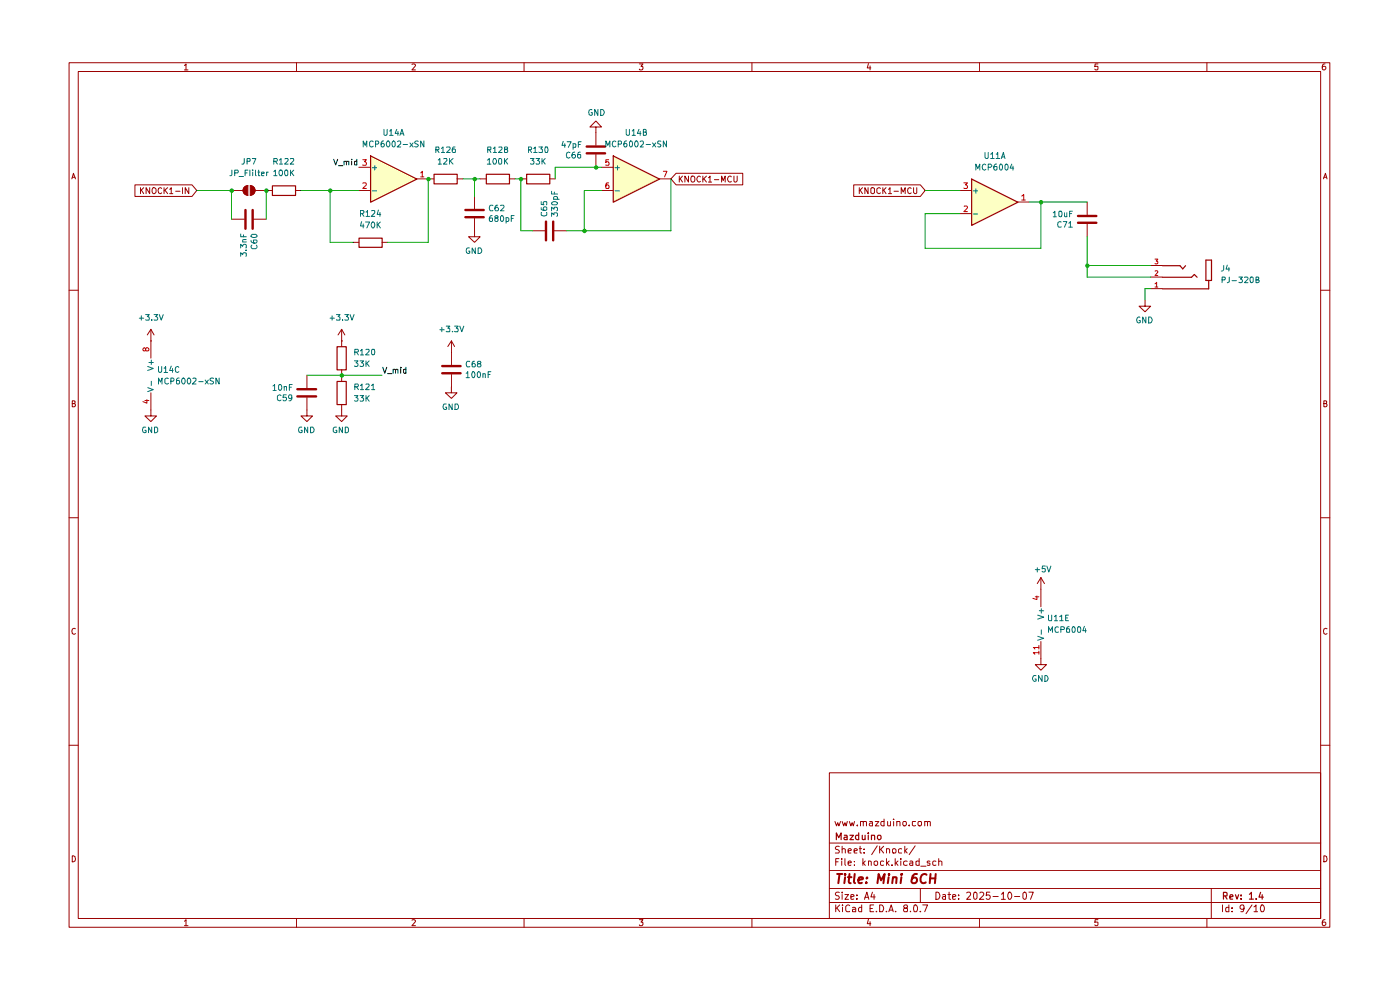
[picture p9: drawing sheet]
<svg xmlns="http://www.w3.org/2000/svg" width="297mm" height="210mm" viewBox="0 0 297 210" stroke-linecap="round" stroke-linejoin="round" font-family="sans-serif">
<g fill="none" stroke="#9b0000" stroke-width=".21">
<path d="M14.7 13.3h267.4v183.4h-267.4zM16.6 15.2h263.6v179.6h-263.6zM39.1 13.9l.4-.3v1.2M39.1 14.8h.8M62.9 13.3v1.9M87.4 13.6h.5l.2 .2-.7 1h.7M111.2 13.3v1.9M135.6 13.6h.8l-.4 .5h.3l.1 .1-.1 .5-.5 .1-.2-.1M159.5 13.3v1.9M184.2 13.5l-.2 .9h.7M184.6 14v.8M207.8 13.3v1.9"/>
<path d="M232.9 13.6h-.6l-.1 .6 .6-.1 .1 .6-.1 .1h-.4l-.2-.1M256 13.3v1.9M281.1 13.6h-.4l-.2 1 .3 .2h.2l.3-.2v-.4l-.2-.1h-.5l-.1 .1M15.2 37.9l.4-1.1 .4 1.1M15.3 37.6h.6M280.8 37.9l.4-1.1 .3 1.1M280.8 37.6h.6M14.7 61.6h1.9M280.2 61.6h1.9M15.3 85.6h.5l.1-.2v-.3l-.6-.1v1.3l.6-.1 .1-.3-.2-.3M280.8 85.6h.5l.1-.2v-.3l-.6-.1v1.3l.6-.1 .1-.3-.2-.3M14.7 109.8h1.9"/>
<path d="M280.2 109.8h1.9M16 133.4l-.2-.1a.65 .65 0 0 0-.6 .6 .65 .65 0 0 0 .6 .6l.2-.1M281.5 133.4l-.2-.1a.65 .65 0 0 0-.6 .6 .65 .65 0 0 0 .6 .6l.2-.1M14.7 158.1h1.9M280.2 158.1h1.9M175.9 163.9h104.3v30.9h-104.3zM175.9 178.8h104.3M177.1 174.3l.4 .9 .2-.7 .3 .7 .3-.9M178.1 179.6l-.5-.1-.3 .2v.4l.5 .2 .3 .4-.2 .2h-.7M178.7 174.3l.3 .9 .2-.7 .3 .7 .3-.9M178.7 179.5v1.4M180.2 174.3l.3 .9 .3-.7 .2 .7 .3-.9"/>
<path d="M181.9 175v.2M182.5 179.5v1.3v.1h.3M182.5 174.3h.6v.9M182.5 174.3v.9M183.1 174.4l.1-.1h.5l.1 .9M184.5 174.3h.5l.1 .9M185.1 174.6h-.5l-.2 .2 .2 .4 .5-.1M185.7 174.3h.7l-.7 .9h.7M186.1 179.4l-1.2 1.9M186.6 179.5v1.4M187.5 179.5l-.9 .9M187.5 174.3h-.5l-.1 .6a.45 .45 0 0 0 .6 .2"/>
<path d="M187.5 173.7v1.5M188.3 174.3v.8l.4 .1 .2-.2M188.9 174.3v.9M189.6 173.7v.1M189.6 174.3v.9M190.3 174.3h.5l.1 .9M190.3 174.3v.9M191.6 174.3h.6l.1 .6-.3 .3h-.2l-.3-.3zM191.9 179.5v1.4M192.9 175v.2M194.1 179.4l-1.2 1.9M194.2 174.3h-.6v.7l.2 .2 .4-.1"/>
<path d="M194.8 174.3h.6v.8l-.4 .1-.3-.3zM196.2 174.3h.5l.1 .9M196.2 174.3v.9M196.8 174.4l.1-.1h.4l.1 .9M15.3 181.5a.64 .64 0 0 1 .7 .7 .64 .64 0 0 1-.7 .6zM39.1 195.4l.4-.3v1.3M39.1 196.4h.8M62.9 194.8v1.9M87.4 195.2l.5-.1 .2 .2-.7 1.1h.7M111.2 194.8v1.9M135.6 195.1h.8l-.4 .5h.3l.1 .2-.1 .5-.5 .1-.2-.2M159.5 194.8v1.9"/>
<path d="M175.9 191.4h104.3M175.9 188.5h104.3M175.9 184.7h104.3M177.3 192v1.4M177.3 182.8h.5M177.6 192.6l.5 .8M178 182.1h-.7v1.5M178.1 189.3l-.5-.1-.3 .2v.4l.5 .2 .3 .4-.3 .4-.6-.1M178.1 192l-.8 .8M178.6 182.1v.2M178.6 182.6v1M178.7 189.2v.2"/>
<path d="M178.7 180.2l.2-.2 .4 .2v.7M178.7 189.8v1M178.7 192v.1M178.7 192.5v.9M179.2 189.8h.8l-.8 1h.8M179.2 182.1v1.3l.2 .2M179.9 183.1l.7-.1-.2-.4-.5 .2v.6l.3 .2 .3-.1M179.9 180.5l.7-.1-.2-.4-.5 .2v.6l.1 .1h.5M180.3 192.1l-.5-.1-.4 .3 .1 .9 .2 .2 .6-.1M180.5 190.3l.7-.2-.1-.3h-.6v.9h.6M180.9 192.5h.4l.2 .2v.7h-.6v-.4l.6-.2M181.2 180.5l.7-.1-.1-.3-.4-.1-.2 .2 .1 .7h.5"/>
<path d="M181.3 183.5v.1M181.3 182.7v.1M181.8 190.6v.2M181.8 189.8v.2M182.3 180h.5M182.8 192v1.4h-.5l-.2-.7 .3-.2h.4M183.1 182.1v1.5M183.1 183.1l.5 .5M183.3 180.9h.1M183.3 180.1v.1M183.4 190.8l.5-1.6 .4 1.6M183.5 190.3h.7"/>
<path d="M183.6 182.6l-.5 .5M184.2 195l-.2 .9h.7M184.2 182.7l.4-.1 .2 .2v.8M184.2 182.6v1M184.6 195.5v.9M184.6 192.7h.5M185.1 189.2l-.4 1.1h1M185.3 192h-.7v1.4h.7M185.4 189.8v1M185.5 182.7h.1a.36 .36 0 0 1 .6 .2v.4a.41 .41 0 0 1-.4 .3 .41 .41 0 0 1-.4-.3zM185.9 193.3v.1M186.6 192a.81 .81 0 0 1 .9 .4 .81 .81 0 0 1-.3 1h-.6z"/>
<path d="M186.9 180.2l.6 .7M187.5 182.7l-.5-.1-.2 .3 .1 .6h.6M188 193.3v.1M188 180.2l.3-.2 .4 .2v.7M188 180v.9M188 182.1v1.5M188.2 183.1l.4 .5M188.6 193.4l.5-1.4 .4 1.4M188.6 182.6l-.6 .5M188.7 193.1h.7M189.2 183.5v.1M189.4 180.1l.4-.1 .3 .3-.2 .6h-.5z"/>
<path d="M189.9 182.1v1.5M190 193.3v.1M190.1 183.1l.4 .5M190.5 182.6l-.6 .5M191.1 182.1v.2M191.1 182.6v1M191.3 180.1a.45 .45 0 0 0-.7 .2l.1 .6h.6M192 192.6l-.2-.1v-.4l.2-.1h.5v.5l-.7 .2-.1 .2 .2 .5h.6v-.5l-.2-.3M192 180.4l.5 .5M192.5 182.7l-.5-.1-.3 .3 .1 .6h.7M192.5 180l-.6 .5M193 182.7l.5-.1 .1 .2v.8"/>
<path d="M193.1 193.3v.1M193.6 183l-.6 .1v.1l.1 .4 .5-.1M194 192h.1a.87 .87 0 0 1 .3 1.4l-.5-.1-.1-.8zM195 182.7h-.7v.8h.7M195 182.1v1.5M195.2 193.3v.1M195.2 188.5v2.9M195.3 183.7h1.1M195.8 192h1l-.6 1.4M197.3 182.7l-.4-.1-.2 .2 .1 .3h.5v.4h-.6M198.5 189.2a.77 .77 0 0 1 .9 .8 .77 .77 0 0 1-.9 .8zM198.5 182.7l-.4-.1-.2 .3 .1 .6h.5"/>
<path d="M199.1 182.7l.5-.1 .2 .2v.8M199.1 182.1v1.5M200 189.8h.6v1M200.6 190.1l-.7 .2 .3 .5 .4-.1M201.1 189.8h.6M201.3 189.2v1.5l.4 .1M202.1 190.3l.7-.2-.1-.3h-.6v.9h.6M203.4 190.6v.2M203.4 189.8v.2M205.1 189.4l.6-.2 .2 .4-.1 .3-.7 .9h.8M206.6 189.4l.3-.2 .4 .4v.8l-.4 .4a.99 .99 0 0 1-.3-1.4zM207.8 194.8v1.9"/>
<path d="M207.9 189.4l.1-.2h.4l.3 .5-.9 1.1h.9M210 189.2h-.7l-.1 .8 .6-.2 .3 .3-.1 .5-.2 .2-.6-.2M210.7 190.2h1.1M212.4 189.7l.5-.5v1.6M212.4 190.8h.9M214 189.3l.1-.1a.82 .82 0 0 1 .6 .8 .82 .82 0 0 1-.6 .8 1.1 1.1 0 0 1-.1-1.5zM215.2 190.2h1.1M217.1 189.4l.2-.2a.88 .88 0 0 1 0 1.6l-.3-.4zM218.3 189.2h.9l-.6 1.6M232.9 195.1h-.6l-.1 .6 .6-.1 .1 .6-.1 .2h-.4l-.2-.2M256 194.8v1.9M257 188.5v6.3"/>
<path d="M259.3 192v1.4M260.7 192v1.4h-.6v-.9h.6M261.4 193.3v.1M261.4 192.5v.2M263.9 192.6l-.1 .2a.52 .52 0 0 1-.7-.2l.1-.6h.5l.1 .1a1.27 1.27 0 0 1-.1 1.3h-.5M265.6 192l-1.3 1.8M266 192.4l.5-.4v1.4M266 193.4h.8M267.6 192h.1a.87 .87 0 0 1 .3 1.4h-.4l-.2-.5zM280.8 181.5a.64 .64 0 0 1 .7 .7 .64 .64 0 0 1-.7 .6zM281.1 195.1l-.4 .1-.2 .9 .3 .3h.2l.3-.3v-.3l-.2-.2h-.5l-.1 .2"/>
</g>
<g fill="none" stroke="#9b0000" stroke-width=".25">
<path d="M177.4 178.1v-1.4l.5 1 .5-1v1.4M179.1 177.2h.5l.1 .9M179.7 177.5l-.6 .1-.1 .2 .2 .3 .5-.1M180.3 177.2h.8l-.8 .9h.8M182.2 177.2h-.5l-.2 .7a.45 .45 0 0 0 .7 .1M182.2 176.7v1.4M182.9 177.2v.8l.4 .1 .2-.2M183.5 177.2v.9M184.2 176.7v.1M184.2 177.2v.9M184.9 177.3l.6-.1 .1 .9M184.9 177.2v.9"/>
<path d="M186.2 177.3l.5-.1 .2 .2v.5l-.2 .2h-.3l-.3-.2zM259.6 190h.6l.1-.5-.2-.2h-.5v1.4M259.9 190l.4 .7M260.9 190.3l.7-.2-.2-.3-.4 .1-.1 .7 .1 .1h.5M262.1 189.8l.3 .9 .4-.9M263.3 190.6v.1M263.3 189.9v.1M265.1 189.7l.4-.4v1.4M265.1 190.7h.8M266.5 190.6v.1M267.4 189.3l-.3 1h.9M267.8 189.8v.9"/>
</g>
<g fill="none" stroke="#9b0000" stroke-width=".42">
<path d="M177.6 185.4h1.1M178.1 185.4l-.3 1.9M179.3 185.4v.2M179.3 186.1l-.2 1.2M179.9 186.1h.7M180.2 185.4l-.2 1.6 .1 .3h.4M181.3 185.4l-.2 1.6 .3 .3M182.1 186.7l.9-.2v-.3a.6 .6 0 0 0-.8 .1v1h.6M183.8 187.2v.1M183.9 186.2h.1l-.1 .1v-.1v.1M186.1 187.3l.3-1.9 .5 1.3 .8-1.3-.3 1.9M188.5 186.1l-.2 1.2"/>
<path d="M188.6 185.4v.2M189.4 186.2l.3-.1 .5 .1-.1 1.1M189.4 186.1l-.1 1.2M191.2 186.1l-.1 1.2M191.3 185.4l-.2 .1h.3l-.1-.1-.1 .2M194.5 185.4a.83 .83 0 0 0-1 .8l-.2 .7 .4 .4h.6l.2-.4-.1-.7a.65 .65 0 0 0-1 .3M196.6 185.6l-.1-.1a.85 .85 0 0 0-1.2 .7v.6a.66 .66 0 0 0 1.1 .4M197.3 186.3h1.1M197.4 185.4l-.2 1.9M198.5 185.4l-.2 1.9"/>
</g>
<g fill="#fdffc4">
<path d="M78.6 33l9.8 4.9-9.8 5z"/>
<path d="M130.1 33l9.8 4.9-9.8 5z"/>
<path d="M206.1 37.9l9.8 5-9.8 4.9z"/>
</g>
<path d="M70.8 33.8l.4 1.2 .4-1.2M71.8 35.1h.9M73 34.3l.5-.1v.8M73 34.2v.8M73.5 34.4l.1-.2h.4v.8M74.6 33.8v.1M74.6 34.2v.8M75.7 33.8v1.2h-.4l-.1-.7 .5-.1" fill="none" stroke="#0c0c0c" stroke-width=".21"/>
<path d="M78.6 33.1l9.8 4.9-9.8 4.9zM92.1 37h4.9v2h-4.9zM103.2 37h4.9v2h-4.9zM111.7 37h4.9v2h-4.9zM130.1 33.1l9.8 4.9-9.8 4.9zM206.1 38l9.8 4.9-9.8 4.9zM76.2 50.5h4.9v2h-4.9zM246.6 58.8h6.2l.6-.6 .6 .6M246.6 56.4h3.7l.6 .6 .6-.6M255.8 55.2h1.2v4.3h-1.2zM256.4 59.5v1.8h-9.8" fill="none" stroke="#9b0000" stroke-width=".25"/>
<g fill="none" stroke="#9b0000" stroke-width=".21">
<path d="M52.6 39.4a1.02 1.02 0 0 0-1 1 1.02 1.02 0 0 0 1 1M76.1 35.5h2.5M88.4 37.9h3.6M96.9 37.9h1.3M101.9 37.9h1.2M108 37.9h1.2M110.5 37.9h1.2M116.6 37.9h1.2M126.4 26.9h-1.3l1.3-1.2 1.2 1.2h-1.2v3.9M126.4 32.8v2.7M127.6 35.5h2.5M139.9 37.9h2.4"/>
<path d="M143.4 36.8h14.2v2.4h-14.2l-1.1-1.3zM144.1 37.4v1.2M144.3 37.9l.5 .7M144.8 37.4l-.7 .7M146.1 37.4v1.2l-.8-1.2v1.2M146.8 37.4a.46 .46 0 0 1 .6 .4v.4a.46 .46 0 0 1-.6 .4 .86 .86 0 0 1 0-1.2zM148.6 37.5l-.3-.1a.65 .65 0 0 0-.5 .6 .65 .65 0 0 0 .5 .6l.3-.1M149.1 37.4v1.2M149.3 37.9l.6 .7M149.9 37.4l-.8 .7M150.3 37.7l.3-.3v1.2M150.3 38.6h.7"/>
<path d="M151.6 38.1h.9M153.1 38.6v-1.2l.3 .9 .4-.9v1.2M155.1 37.5l-.2-.1a.64 .64 0 0 0-.6 .6 .64 .64 0 0 0 .6 .6l.2-.1M155.7 37.4v1.1l.2 .1h.2l.3-.2v-1M181.1 39.2h14.1l1.1 1.2-1.1 1.3h-14.1zM182.3 39.8v1.3M183 39.8l-.7 .7M184.2 39.8v1.3l-.7-1.3v1.3M184.7 40l.3-.2 .5 .2v.9l-.2 .2-.6-.2zM186.8 40l-.4-.2-.4 .3 .1 .8 .3 .2 .4-.2M187.3 39.8v1.3M188 39.8l-.7 .7"/>
<path d="M193.3 40l-.3-.2a.65 .65 0 0 0-.5 .6 .65 .65 0 0 0 .5 .7l.3-.2M193.8 39.8v1l.3 .3 .4-.2v-1.1M74.9 51.4h1.2M76.1 40.4h2.5M81 51.4h1.2M100.7 41.7v2.6M100.7 46.3v2.7M113 49h2.6M117.6 49h2.6M127.6 40.4h2.5M182.5 40.3l.5 .8M187.5 40.3l.5 .8"/>
<path d="M188.5 40.1l.3-.3v1.3M188.5 41.1h.7M189.7 40.6h.9M191.2 41.1v-1.3l.4 .9 .4-.9v1.3M203.6 40.4h2.5M203.6 45.3h2.5M215.9 42.9h2.5M230.6 42.9v2.7M230.6 47.5v2.7M244.1 58.8h2.5M244.1 56.3h2.5M242.9 63.7v1.3h-1.3l1.3 1.1 1.2-1.1h-1.2"/>
<path d="M244.1 61.2h2.5M220.8 136.1v4.9h-1.2l1.2 1.2 1.2-1.2h-1.2M220.8 122.5l-.7 1.3M220.8 122.5v6.2M220.8 122.5l.8 1.3"/>
</g>
<g fill="none" stroke="#c10000" stroke-width=".21">
<path d="M77 38.9l.6-.1 .1 .2-.7 1h.7M77 33.9h.7l-.4 .4 .4 .3v.3l-.1 .2-.6-.1M89.2 36.7l.4-.4v1.2M89.2 37.5h.7M129.1 33.9h-.6v.6l.2-.2 .4 .1v.7l-.6-.1M129.1 38.8h-.4l-.2 .2v.9l.6 .1v-.7l-.4-.1-.2 .3M140.7 36.3h.8l-.5 1.2M204.5 38.8h.7l-.4 .4 .4 .3v.3l-.1 .2-.6-.1M204.6 43.8l.5-.1 .1 .3-.7 .9h.7M216.8 41.6l.4-.4v1.2M216.8 42.4h.7M245 57.5l.5-.1 .1 .2-.6 .8h.6"/>
<path d="M245 55h.6l-.3 .4h.2l.1 .4-.1 .2-.5-.1M245 60.2l.4-.3v1M245 60.9h.6M219.6 126.6h.8M220 126.4v.8l-.9-.3M220.4 138.4h-1.2l.3 .4M220.4 137.3h-1.2l.3 .4M220.4 136.9v.8M220.4 138.1v.7"/>
</g>
<g fill="none" stroke="#007070" stroke-width=".21">
<path d="M79 35.6h.9M79.5 35.1v1M130.5 35.6h.9M131 35.1v1M79 40.5h.9M130.5 40.5h.9M206.5 40.5h.9M206.5 45.4h.9M207 40.1v.9M220.1 135l1.3 .4-1.3 .4M220.1 130.5l1.3 .4-1.3 .4M220.5 129.6h.9"/>
<path d="M220.9 129.1v1M220.9 133.6v.9"/>
</g>
<path d="M124.5 31.1h3.9M124.5 32.5h3.9M98.7 46.1h3.9M98.7 44.5h3.9M115.8 47v4M117.4 47v4M228.7 45.8h3.9M228.7 47.3h3.9" fill="none" stroke="#9b0000" stroke-width=".51"/>
<path d="M51.9 39.7l.7-.3v2a1.02 1.02 0 0 1-1-.6 1.02 1.02 0 0 1 .3-1.1z" fill="#9b0000"/>
<path d="M52.6 39.4v2M53.1 39.4a1.02 1.02 0 0 1 1 1 1.02 1.02 0 0 1-1 1z" fill="none" stroke="#9b0000" stroke-width=".21"/>
<path d="M53.1 39.4a1.02 1.02 0 0 1 1 1 1.02 1.02 0 0 1-1 1z" fill="#9b0000"/>
<g fill="none" stroke="#9b0000" stroke-width=".21">
<path d="M28.6 39.2h12.1l1 1.2-1 1.3h-12.1zM29.8 39.8v1.3M30.5 39.8l-.7 .7M31.8 39.8v1.3l-.8-1.3v1.3M32.5 39.8l.4 .1a.74 .74 0 0 1 .1 1l-.5 .2a.86 .86 0 0 1 0-1.3zM34.3 40l-.3-.2a.65 .65 0 0 0-.5 .6 .65 .65 0 0 0 .5 .7l.3-.2M34.8 39.8v1.3M35.6 39.8l-.8 .7M38.7 39.8v1.3M40.1 39.8v1.3l-.8-1.3v1.3M30 40.3l.5 .8M35 40.3l.6 .8"/>
<path d="M36 40.1l.3-.3v1.3M36 41.1h.7M37.3 40.6h.9M49.1 40.4h2.5M49.1 46.5h2.7M53.8 46.5h2.7M54 40.4h3.7M62.7 40.4h1.1M100.7 49v1.2h-1.3l1.3 1.2 1.2-1.2h-1.2M32 72.3h.1M32 69.9l-.8 1.1M32 69.9v6.1"/>
<path d="M32 69.9l.7 1.1M65.1 79.6v2.7M72.5 72.3h.1M72.5 69.9l-.8 1.1M72.5 69.9v3.6M72.5 78.4v2.5M72.5 69.9l.7 1.1M95.8 79.4v3.9h-1.3l1.3 1.2 1.1-1.2h-1.1M95.8 74.8h.1M95.8 72.3v5.1M95.8 72.3l-.8 1.2M95.8 72.3l.6 1.2"/>
<path d="M32 83.3v4.9h-1.3l1.3 1.2 1.2-1.2h-1.2M65.1 84.3v3.9h-1.3l1.3 1.2 1.2-1.2h-1.2M72.5 85.8v2.4h-1.3l1.3 1.2 1.2-1.2h-1.2"/>
</g>
<path d="M52.1 44.5v4M53.6 44.5v4M93.8 79.2h3.9M93.8 77.7h3.9M63.1 82.6h4M63.1 84.1h4" fill="none" stroke="#9b0000" stroke-width=".51"/>
<path d="M57.8 39.4h4.9v2.1h-4.9zM71.5 73.5h2v5h-2zM71.5 80.9h2v4.9h-2z" fill="none" stroke="#9b0000" stroke-width=".25"/>
<path d="M81.2 77.9l.4 1.3 .4-1.3M82.2 79.3h.9M83.4 78.4h.5v.8M83.4 78.3v.9M83.9 78.5l.2-.2 .3 .1v.8M85 77.9v.2M85 78.3v.9M86.1 78.4h-.5v.6l.2 .2 .3-.1M86.1 77.9v1.3" fill="none" stroke="#0c0c0c" stroke-width=".21"/>
<path d="M31.3 77.7l1.2 .5-1.2 .4M31.6 76.9h.9M32.1 76.4v.9M31.3 82.2l1.2 .4-1.2 .5M32.1 80.9v.9" fill="none" stroke="#007070" stroke-width=".21"/>
<path d="M30.9 74l.2-.2h.2l.3 .2-.2 .4h-.4l-.1-.4-.2-.2-.4 .2 .2 .4 .4-.1M30.7 84.9h.9M31.2 84.8v.7l-.9-.3" fill="none" stroke="#c10000" stroke-width=".21"/>
<g fill="none" stroke="#00a300" stroke-width=".21">
<path d="M90.9 37.9v13.5h-8.7M98.2 37.9h3.7M100.7 37.9v3.8M109.2 37.9h1.3v11.1h2.5M127.6 35.5h-9.8v2.4M142.3 37.9v11.1h-22.1M41.7 40.4h7.4v6.1M56.5 40.4v6.1M63.8 40.4h12.3M70 40.4v11h4.9M127.6 40.4h-3.6v8.6M196.3 40.4h7.3"/>
<path d="M218.4 42.9h12.2M220.8 42.9v9.8h-24.5v-7.4h7.3M230.6 50.2v8.6h13.5M230.6 56.3h13.5M65.1 79.6h15.9M244.1 61.2h-1.2v2.5"/>
</g>
<g fill="#00a300">
<circle cx="90.9" cy="38" r=".47"/>
<circle cx="100.7" cy="38" r=".47"/>
<circle cx="126.5" cy="35.5" r=".47"/>
<circle cx="110.5" cy="38" r=".47"/>
<circle cx="220.9" cy="42.9" r=".47"/>
<circle cx="124" cy="49" r=".47"/>
<circle cx="230.7" cy="56.4" r=".47"/>
<circle cx="56.5" cy="40.4" r=".47"/>
<circle cx="70.1" cy="40.4" r=".47"/>
<circle cx="72.5" cy="79.6" r=".47"/>
<circle cx="49.2" cy="40.4" r=".47"/>
</g>
<g fill="none" stroke="#007070" stroke-width=".21">
<path d="M49.2 36.1v1l-.4 .2M49.8 36.7h.6l.2-.4-.2-.2h-.6v1.2M50.7 37.4h1M51.8 33.6v.9l-.1 .3h-.4M52 36.7h.4M52.4 34.2h.6v-.6h-.6v1.2M52.6 36.1h-.6v1.2M53 36.1v1.2M53.5 33.6h.8l-.5 1.2M53.6 36.1v.1M53.6 36.5v.8M54.2 36.1v1l.2 .2"/>
<path d="M54.7 36.5h.4M54.9 36.1v1.2h.2M55.5 36.8h.6l-.1-.3h-.5v.2v.6h.5M56.6 36.5v.8M56.9 36.5l-.3 .2M58.1 36.4l.3-.3v1.2M58.1 34.2h.6l.1-.2v-.3l-.7-.1v1.2M58.1 37.3h.7M58.4 34.2l.4 .6M59.3 34l.3-.4v1.2M59.3 34.8h.6M59.4 36.1l.4 .1a.87 .87 0 0 1 0 1.1l-.4-.1a.94 .94 0 0 1 0-1.1z"/>
<path d="M60.5 33.7l.5-.1 .1 .4-.7 .8h.7M60.5 36.1h.4l.1 .2v.9h-.5a.94 .94 0 0 1 0-1.1zM61.6 33.7l.6-.1 .1 .4-.7 .8h.7M61.6 36.1v1.2M61.8 36.6l.5 .7M62.3 36.1l-.7 .7M77.1 31.2v-1.3l.4 .9 .3-.9v1.3M79.2 30.1l-.5-.2-.3 .3 .1 .8 .2 .2 .5-.2M79.7 30.6l.6-.1v-.5l-.6-.1v1.3M81.4 29.9l-.4 .1-.1 .2v.8l.4 .2 .2-.3v-.4l-.2-.1-.4 .1v.2M81.5 27.4v1.1l.2 .2 .4-.2v-1.1M82.1 30a.61 .61 0 0 1 .7 .5 .61 .61 0 0 1-.4 .7 .71 .71 0 0 1-.3-1.2z"/>
<path d="M82.6 27.8h.2l.2-.4v1.3M82.6 28.7h.8M83.2 30.1l.4-.2 .2 .3v.7l-.2 .3a.72 .72 0 0 1-.4-1.1zM84.2 27.4l-.4 .9h.8M84.3 30.1l.2-.2 .4 .1 .1 .5-.8 .7h.8M84.4 27.9v.8M84.8 28.7l.5-1.3 .4 1.3M85 28.4h.6M85.5 30.7h.9M87 30.3l.6 .9M87.6 30.3l-.6 .9M88.7 30l-.5-.1-.2 .3 .1 .3 .6 .3-.2 .4-.5-.1"/>
<path d="M89.9 29.9v1.3l-.7-1.3v1.3M92.5 31.8h.6v-.6h-.6v1.2M92.7 31.8l.4 .6M93 34l.3-.4v1.2M93 34.8h.6M93.6 31.5l.4-.3v1.2M93.6 32.4h.7M94.2 33.7l.5-.1 .1 .4-.7 .8h.7M94.7 31.3l.6-.1 .2 .2-.8 1h.8M95.3 33.6v1.2M95.5 34.1l.6 .7M96.1 33.6l-.8 .7"/>
<path d="M96.5 31.2l-.4 .1a.94 .94 0 0 0 0 1.1l.5-.1v-.5l-.4-.2-.3 .2M103.4 34l.4-.4v1.2M103.4 34.8h.7M103.5 31.8h.6v-.5l-.6-.1v1.2M103.8 31.8l.3 .6M104.7 31.5l.3-.3v1.2M104.7 32.4h.6M104.7 33.6h.4a.78 .78 0 0 1 0 1.2h-.4a1.05 1.05 0 0 1 0-1.2zM105.8 33.7l.5-.1 .1 .3v.7l-.1 .2-.5-.1zM105.8 31.3l.6-.1 .1 .3-.7 .9h.7M107 33.6v1.2M107.2 31.7l-.2-.1v-.3l.5-.1 .2 .2-.1 .2-.6 .2 .1 .6h.4l.2-.2v-.3l-.3-.2"/>
<path d="M107.2 34.1l.5 .7M107.7 33.6l-.7 .7M112.1 31.8h.5l.2-.2-.2-.4h-.5v1.2M112.4 31.8l.4 .6M112.5 33.6h.8l-.4 .4 .4 .3-.1 .5-.7-.1M113.2 31.5l.3-.3v1.2M113.2 32.4h.8M113.7 33.6h.8l-.4 .4 .4 .3-.1 .4h-.7M114.3 31.2h.8l-.4 .4 .4 .2v.5h-.8M115 33.6v1.2M115.2 34.1l.5 .7M115.7 31.3h.5l.1 .6-.2 .5-.4-.1z"/>
<path d="M115.7 33.6l-.7 .7M119.5 30l-.3 .8h.8M119.8 30.5v.8M120.3 30.1h.9l-.6 1.2M120.9 32.4l-.2-.1a.65 .65 0 0 0-.6 .6 .65 .65 0 0 0 .6 .6l.2-.1M121.6 31.3h.5v-.8h-.5v1.2M121.9 32.3l-.4 .1a.92 .92 0 0 0 .1 1.1h.2l.3-.2v-.4l-.2-.1h-.4l-.2 .1M122.7 30.7h.4M123.1 32.3l-.4 .1a.92 .92 0 0 0 .1 1.1l.4-.1v-.5l-.5-.1-.2 .1M123.3 30.1h-.6v1.2M125.6 23.3l-.1-.1a.64 .64 0 0 0-.6 .6 .64 .64 0 0 0 .5 .7l.3-.2v-.4h-.3M126.8 23.2v1.3l-.6-1.3v1.3"/>
<path d="M127.4 23.2a.65 .65 0 0 1 .8 .6 .65 .65 0 0 1-.8 .7zM128.5 31.2v-1.3l.5 .9 .4-.9v1.3M130.6 30.1l-.2-.2a.65 .65 0 0 0-.5 .6 .65 .65 0 0 0 .5 .7l.2-.2M131.2 30.6l.6-.1v-.4l-.1-.2h-.5v1.3M132.8 27.4v1.1l.3 .2 .4-.2v-1.1M132.9 29.9a.72 .72 0 0 0-.5 .5 .72 .72 0 0 0 .2 .8l.3-.1 .1-.4a.35 .35 0 0 0-.3-.3 .35 .35 0 0 0-.4 .3M133.5 30.2l.3-.3a.68 .68 0 0 1 .4 .6 .68 .68 0 0 1-.4 .7l-.3-.3zM134.1 27.8l.4-.4v1.3M134.1 28.7h.7M134.8 30a.61 .61 0 0 1 .7 .5 .61 .61 0 0 1-.5 .7 .71 .71 0 0 1-.2-1.2zM135.6 27.4l-.4 .9h.8M135.8 30.1l.2-.2h.3l.2 .2v.4l-.7 .7h.7"/>
<path d="M135.8 27.9v.8M136.5 28h.6v-.4l-.2-.2h-.4v1.3l.6-.1 .1-.3-.3-.3M137.1 30.7h.9M138.4 30.3l.7 .9M139.1 30.3l-.7 .9M140.2 30l-.5-.1-.2 .2v.3l.7 .4-.2 .4-.5-.1M141.4 29.9v1.3l-.7-1.3v1.3M207 36.1v-1.3l.4 .9 .5-.9v1.3M209 32.4v1l.2 .2 .4-.1v-1.1M209.1 35l-.2-.2a.65 .65 0 0 0-.5 .6 .65 .65 0 0 0 .5 .7l.2-.2M209.6 35.5h.5l.3-.4-.3-.3h-.5v1.3M210.1 32.7l.5-.3v1.2"/>
<path d="M210.1 33.6h.8M211.3 32.7h.2l.2-.3v1.2M211.3 33.6h.8M211.4 34.8h-.2a.93 .93 0 0 0-.3 1.2l.4 .1 .2-.2v-.5l-.6-.1-.1 .3M212.3 34.8a.68 .68 0 0 1 .4 .6 .68 .68 0 0 1-.4 .7l-.3-.5 .1-.6zM212.4 33.6l.5-1.2 .3 1.2M212.5 33.3h.6M213.4 34.8a.68 .68 0 0 1 .5 .6 .68 .68 0 0 1-.5 .7l-.2-.3v-.7zM214.6 34.8l-.3 .9h.8M214.9 35.2v.9M51.1 54.4v-.8l.4 .4 .2-.4 .5 .1v.7M51.1 52.6v-.8l.4 .5 .2-.5h.4l.1 .2v.6"/>
<path d="M51.1 49.6v.6h1.1M51.5 51.3h.7M51.7 49.8v.4M52.2 53.1h.1M52.2 50.8l-.7 .1 .1 .4M53.3 51l.1 .4 .9 .2 .2-.3-.1-.4-.6 .1v.4l.2 .2M53.3 50l.2-.3h.8l.2 .3a.68 .68 0 0 1-.6 .4 .68 .68 0 0 1-.6-.4zM53.4 52l-.1 .4 .3 .4h.6l.2-.2 .1-.3-.1-.3M76.5 45.3h.5l.2-.2-.1-.4-.6-.1v1.3M76.7 47l-.2 .9h.7M76.8 45.3l.4 .6M77.1 47.5v.9"/>
<path d="M77.6 47.1h.8l-.6 1.3M77.6 45h.2l.2-.4v1.3M77.6 45.9h.8M78.8 44.7h.7v.4l-.8 .8h.8M78.9 47.2a.61 .61 0 0 1 .7 .4 .61 .61 0 0 1-.3 .7 .6 .6 0 0 1-.6-.4 .6 .6 0 0 1 .2-.7zM80 47.1v1.3M80.2 47.6l.5 .8M80.3 44.5l-.3 1h.8M80.6 45.1v.8M80.7 47.1l-.7 .7M99.6 52.6h-.5a.61 .61 0 0 0-.2 .8 .61 .61 0 0 0 .8 .3v-.4h-.3M100.8 52.6v1.2l-.6-1.2v1.2"/>
<path d="M101.4 52.6h.5a.66 .66 0 0 1 .3 .8 .66 .66 0 0 1-.8 .4zM104.4 45.7h-.3a.93 .93 0 0 0-.2 1.2l.4 .1 .2-.2v-.5l-.6-.1-.1 .2M104.6 43.6l-.1-.1a.66 .66 0 0 0-.7 .5 .66 .66 0 0 0 .3 .7l.5-.1M105.2 46.2h-.2l.1-.4a.34 .34 0 0 1 .4 0 .34 .34 0 0 1 .1 .4l-.6 .2v.4l.2 .2 .5-.3-.1-.4-.2-.1M105.6 43.5a.55 .55 0 0 0-.6 .5l.2 .7h.4l.2-.2v-.3l-.3-.2h-.3l-.2 .2M106.2 43.6l.6-.1 .1 .3-.7 .9h.7M106.4 45.7a.68 .68 0 0 1 .5 .7 .68 .68 0 0 1-.5 .6l-.2-.3v-.7zM107.4 46.2h.3l.3 .2-.1 .5h-.5M107.4 46.2v1.1M108.5 46.3h.4M109.1 45.7h-.6v1.3M114.8 44l.1 .5 .8 .1 .3-.1-.1-.5-.4-.1-.3 .2v.3l.3 .2"/>
<path d="M114.8 42.8v.6h.6l-.2-.1v-.4l.2-.1h.5v.6M114.9 45.1h-.1a.66 .66 0 0 0 .4 .7 .66 .66 0 0 0 .8-.2l-.1-.5M117 45.9v-.8l.5 .5 .1-.5h.5l.2 .3v.3l-.2 .2M117 44.7v-.7l.5 .4v-.4h.2h.5l.1 .5-.2 .2M117 40.6v.6h1.3M117.1 42.9a.71 .71 0 0 1 1.2 .3l-.3 .2h-.7l-.3-.2zM117.4 42.3h1.2M117.5 42.3l-.1-.4 .3-.2 .5 .1v.5M117.6 40.7v.5M223.4 45.1l.4-.3v1.2M223.4 46h.7M224.6 45l.2-.2h.3a.86 .86 0 0 1-.1 1.2l-.4-.3z"/>
<path d="M225.1 47.1l-.2-.1a.67 .67 0 0 0-.5 .5 .67 .67 0 0 0 .2 .7l.5-.1M225.6 47h.7l-.5 1.2M225.8 45.1v.7l.2 .2 .3-.1M226.3 45.1v.9M226.7 47.3l.4-.3v1.2M226.7 48.2h.8M226.9 45.3h.4M227.5 44.8h-.6v1.2M259.3 59.4h.5v-.6h-.5v1.2M259.6 56.3v.9l-.2 .2-.3 .1M260.4 56.2l-.3 .9h.8M260.7 56.7v.8"/>
<path d="M260.8 58.8v1l-.4 .2M261.4 59.5h.9M262.8 58.8h.8l-.5 .4 .5 .2-.1 .5h-.7M264 58.9l.6-.1 .2 .1-.1 .4-.7 .7h.8M265.4 58.8h.3l.2 .1v.8a.35 .35 0 0 1-.5 .3 .35 .35 0 0 1-.2-.5zM266.5 59.4l.5-.1v-.5h-.5v1.2l.5-.1 .1-.4-.3-.1M29.6 67.5h.9M30 67v.9M30.9 66.7h.8l-.5 .5 .5 .2-.1 .5-.7-.1M32.2 67.8v.1M32.7 66.7h.7l-.4 .5 .4 .2v.3l-.1 .2-.6-.1M33.6 77.7v1.1l.3 .2 .4-.2v-1.1"/>
<path d="M33.8 66.7l.4 1.2 .4-1.2M34.8 78.1h.2l.1-.4v1.3M34.8 79h.8M36.3 77.7l-.3 .9h.8M36.6 78.2v.8M37.9 77.9l-.2-.2a.65 .65 0 0 0-.5 .7 .65 .65 0 0 0 .5 .6l.2-.2M70 67.5h1M70.4 67v.9M71.4 66.7h.7l-.4 .5 .4 .2v.5l-.7-.1M72.6 67.8v.1M73.2 66.7h.7l-.4 .5 .4 .2v.3l-.2 .2-.5-.1M74.3 66.7l.4 1.2 .4-1.2"/>
<path d="M75.2 76.6h.8l-.5 .4 .5 .2-.1 .5h-.7M75.3 74.7h.6l.1-.4-.1-.2h-.6v1.2M75.6 74.7l.4 .6M76.4 76.6h.7l-.4 .4 .4 .2v.5h-.7M76.5 74.4l.3-.3v1.2M76.5 75.3h.6M77.6 74.2l.6-.1 .1 .3-.7 .9h.7M77.6 76.6v1.1M77.8 77.1l.5 .6M78.3 76.6l-.7 .6M79 74.1h.3a.77 .77 0 0 1-.1 1.2l-.4-.3v-.7zM93.3 69.9h.9"/>
<path d="M93.7 69.4v1M94.7 69.2h.7l-.4 .4 .4 .2v.5h-.7M96 70.3v.1M96.4 69.2h.8l-.4 .4 .4 .3-.1 .5-.7-.1M97.5 69.2l.5 1.2 .4-1.2M98.9 79.2l.3-.4v1.3M99.7 76.7l-.1-.1a.66 .66 0 0 0-.7 .5 .66 .66 0 0 0 .2 .7l.6-.1M100.3 78.8a.68 .68 0 0 1 .5 .7 .68 .68 0 0 1-.5 .6l-.2-.5 .1-.6zM100.7 76.6h-.4l-.1 .3v.8l.5 .1 .1-.1v-.4l-.2-.2h-.3l-.1 .2M101.5 78.8a.68 .68 0 0 1 .5 .7 .68 .68 0 0 1-.5 .6l-.2-.2v-.8zM101.5 77.1l-.2-.2 .1-.3h.5l.1 .3-.1 .2a.48 .48 0 0 0-.5 .2 .48 .48 0 0 0 0 .5h.5l.1-.1v-.3l-.2-.3M102.5 79.3h.5v.8"/>
<path d="M102.5 79.3v.8M103.6 79.4h.4M104.1 78.8h-.5v1.3M241.8 67.3a.61 .61 0 0 0-.7 .3 .61 .61 0 0 0 .1 .7l.4 .2 .3-.1v-.4h-.3M243.1 67.2v1.3l-.7-1.3v1.3M243.7 67.2a.65 .65 0 0 1 .7 .7 .65 .65 0 0 1-.7 .6zM30.9 90.6h-.4a.61 .61 0 0 0-.3 .8 .61 .61 0 0 0 .8 .3v-.4h-.3M32.2 90.6v1.2l-.7-1.2v1.2M32.8 90.6h.5l.1 .3v.6l-.3 .3h-.3zM33.6 81.5v-1.3l.4 .8 .4-.8v1.3M35.7 80.3l-.3-.1-.4 .3 .1 .8 .3 .2 .3-.2M36.2 80.9l.6-.1v-.5l-.6-.1v1.3"/>
<path d="M38 80.2l-.4 .1-.2 .2v.8l.2 .2 .4-.1v-.7h-.5l-.1 .2M38.7 80.3h.1a.6 .6 0 0 1 .6 .4 .6 .6 0 0 1-.3 .7l-.1 .1a.75 .75 0 0 1-.3-1.2zM39.9 80.3l.2-.1a.67 .67 0 0 1 .4 .6 .67 .67 0 0 1-.4 .7l-.4-.5zM40.9 80.3h.7v.4l-.8 .8h.8M42.2 81h.9M43.5 80.6l.7 .9M44.2 80.6l-.7 .9M45.3 80.3h-.7v.4l.5 .2 .2 .3-.3 .3-.5-.1M46.5 80.2v1.3l-.7-1.3v1.3M57.9 81.9l.4-.4v1.3M57.9 82.8h.7M59.2 81.6h.1a.6 .6 0 0 1 .6 .5 .6 .6 0 0 1-.3 .6l-.2 .1-.3-.2z"/>
<path d="M59.6 83.9l-.3-.2-.5 .4 .1 .7 .4 .2 .3-.2M60.3 82.1h.5v.7M60.3 82v.8M60.7 83.7h-.6l-.1 .6h.7l.1 .5-.3 .2h-.3l-.2-.2M61.4 82.1h.4M61.9 84.3l-.1 .2h-.5v-.7l.4-.1 .2 .2v.8l-.2 .2-.4 .1M62 81.5h-.6v1.3M64 90.6h-.4a.61 .61 0 0 0-.3 .8 .61 .61 0 0 0 .8 .3v-.4h-.3M65.3 90.6v1.2l-.7-1.2v1.2M65.9 90.6h.5a.66 .66 0 0 1 .2 .8 .66 .66 0 0 1-.7 .4zM71.4 90.6h-.4l-.3 .3 .1 .7 .3 .2 .4-.1v-.4h-.3M72.6 90.6v1.2l-.6-1.2v1.2"/>
<path d="M73.2 90.6h.5l.2 .3v.6l-.3 .3h-.4zM75.2 83.9h.8l-.5 .4 .4 .1v.6h-.7M75.3 82.1l.7-.1v-.4l-.1-.1h-.6v1.1M75.6 82.1l.4 .5M76.4 83.9h.7l-.4 .4 .4 .1v.6h-.7M76.5 81.8l.3-.3v1.1M76.5 82.6h.6M77.6 81.5h.6l.1 .3-.7 .8h.7M77.6 83.9v1.2M77.8 84.4l.5 .7M78.3 83.9l-.7 .7M78.8 81.8l.4-.3v1.1"/>
<path d="M78.8 82.6h.7M94.7 85.7h-.5a.61 .61 0 0 0-.2 .8 .61 .61 0 0 0 .7 .3v-.4h-.2M95.9 85.7v1.2l-.6-1.2v1.2M96.5 85.7h.5a.66 .66 0 0 1 .2 .8 .66 .66 0 0 1-.7 .4zM98.9 80.1h.7M219.6 120.8h1M220.1 120.4v.9M221.7 120.1h-.5l-.1 .6h.6v.5l-.2 .1-.4-.1M222.1 120.1l.4 1.2 .4-1.2M222.4 134.1v-1.2l.4 .9 .5-.9v1.2M222.4 130.5v1l.2 .2 .5-.1v-1.1M223.7 130.8l.3-.3v1.2"/>
<path d="M223.7 131.7h.7M224.5 133l-.2-.1a.67 .67 0 0 0-.5 .6 .67 .67 0 0 0 .2 .6l.5-.1M224.8 130.8l.4-.3v1.2M224.8 131.7h.8M225 133.5h.6l.2-.1-.1-.4-.7-.1v1.2M226.1 131.1h.4M226.7 130.5h-.6v1.2h.6M226.8 132.9l-.4 .1-.2 1 .1 .1 .6-.1v-.5l-.2-.1h-.2l-.3 .2M227.5 133l.3-.1a.86 .86 0 0 1 .1 1.2l-.4-.1zM228.7 133l.2-.1a.77 .77 0 0 1 .2 1.2h-.3l-.2-.1zM230 132.9l-.3 .9h.8M230.3 133.4v.7"/>
<path d="M219.8 143.4l-.2-.1a.6 .6 0 0 0-.6 .7 .6 .6 0 0 0 .8 .5v-.5h-.3M221.1 143.3v1.2l-.8-1.2v1.2M221.7 143.3a.64 .64 0 0 1 .6 .6 .64 .64 0 0 1-.6 .6z"/>
</g>
</svg>
